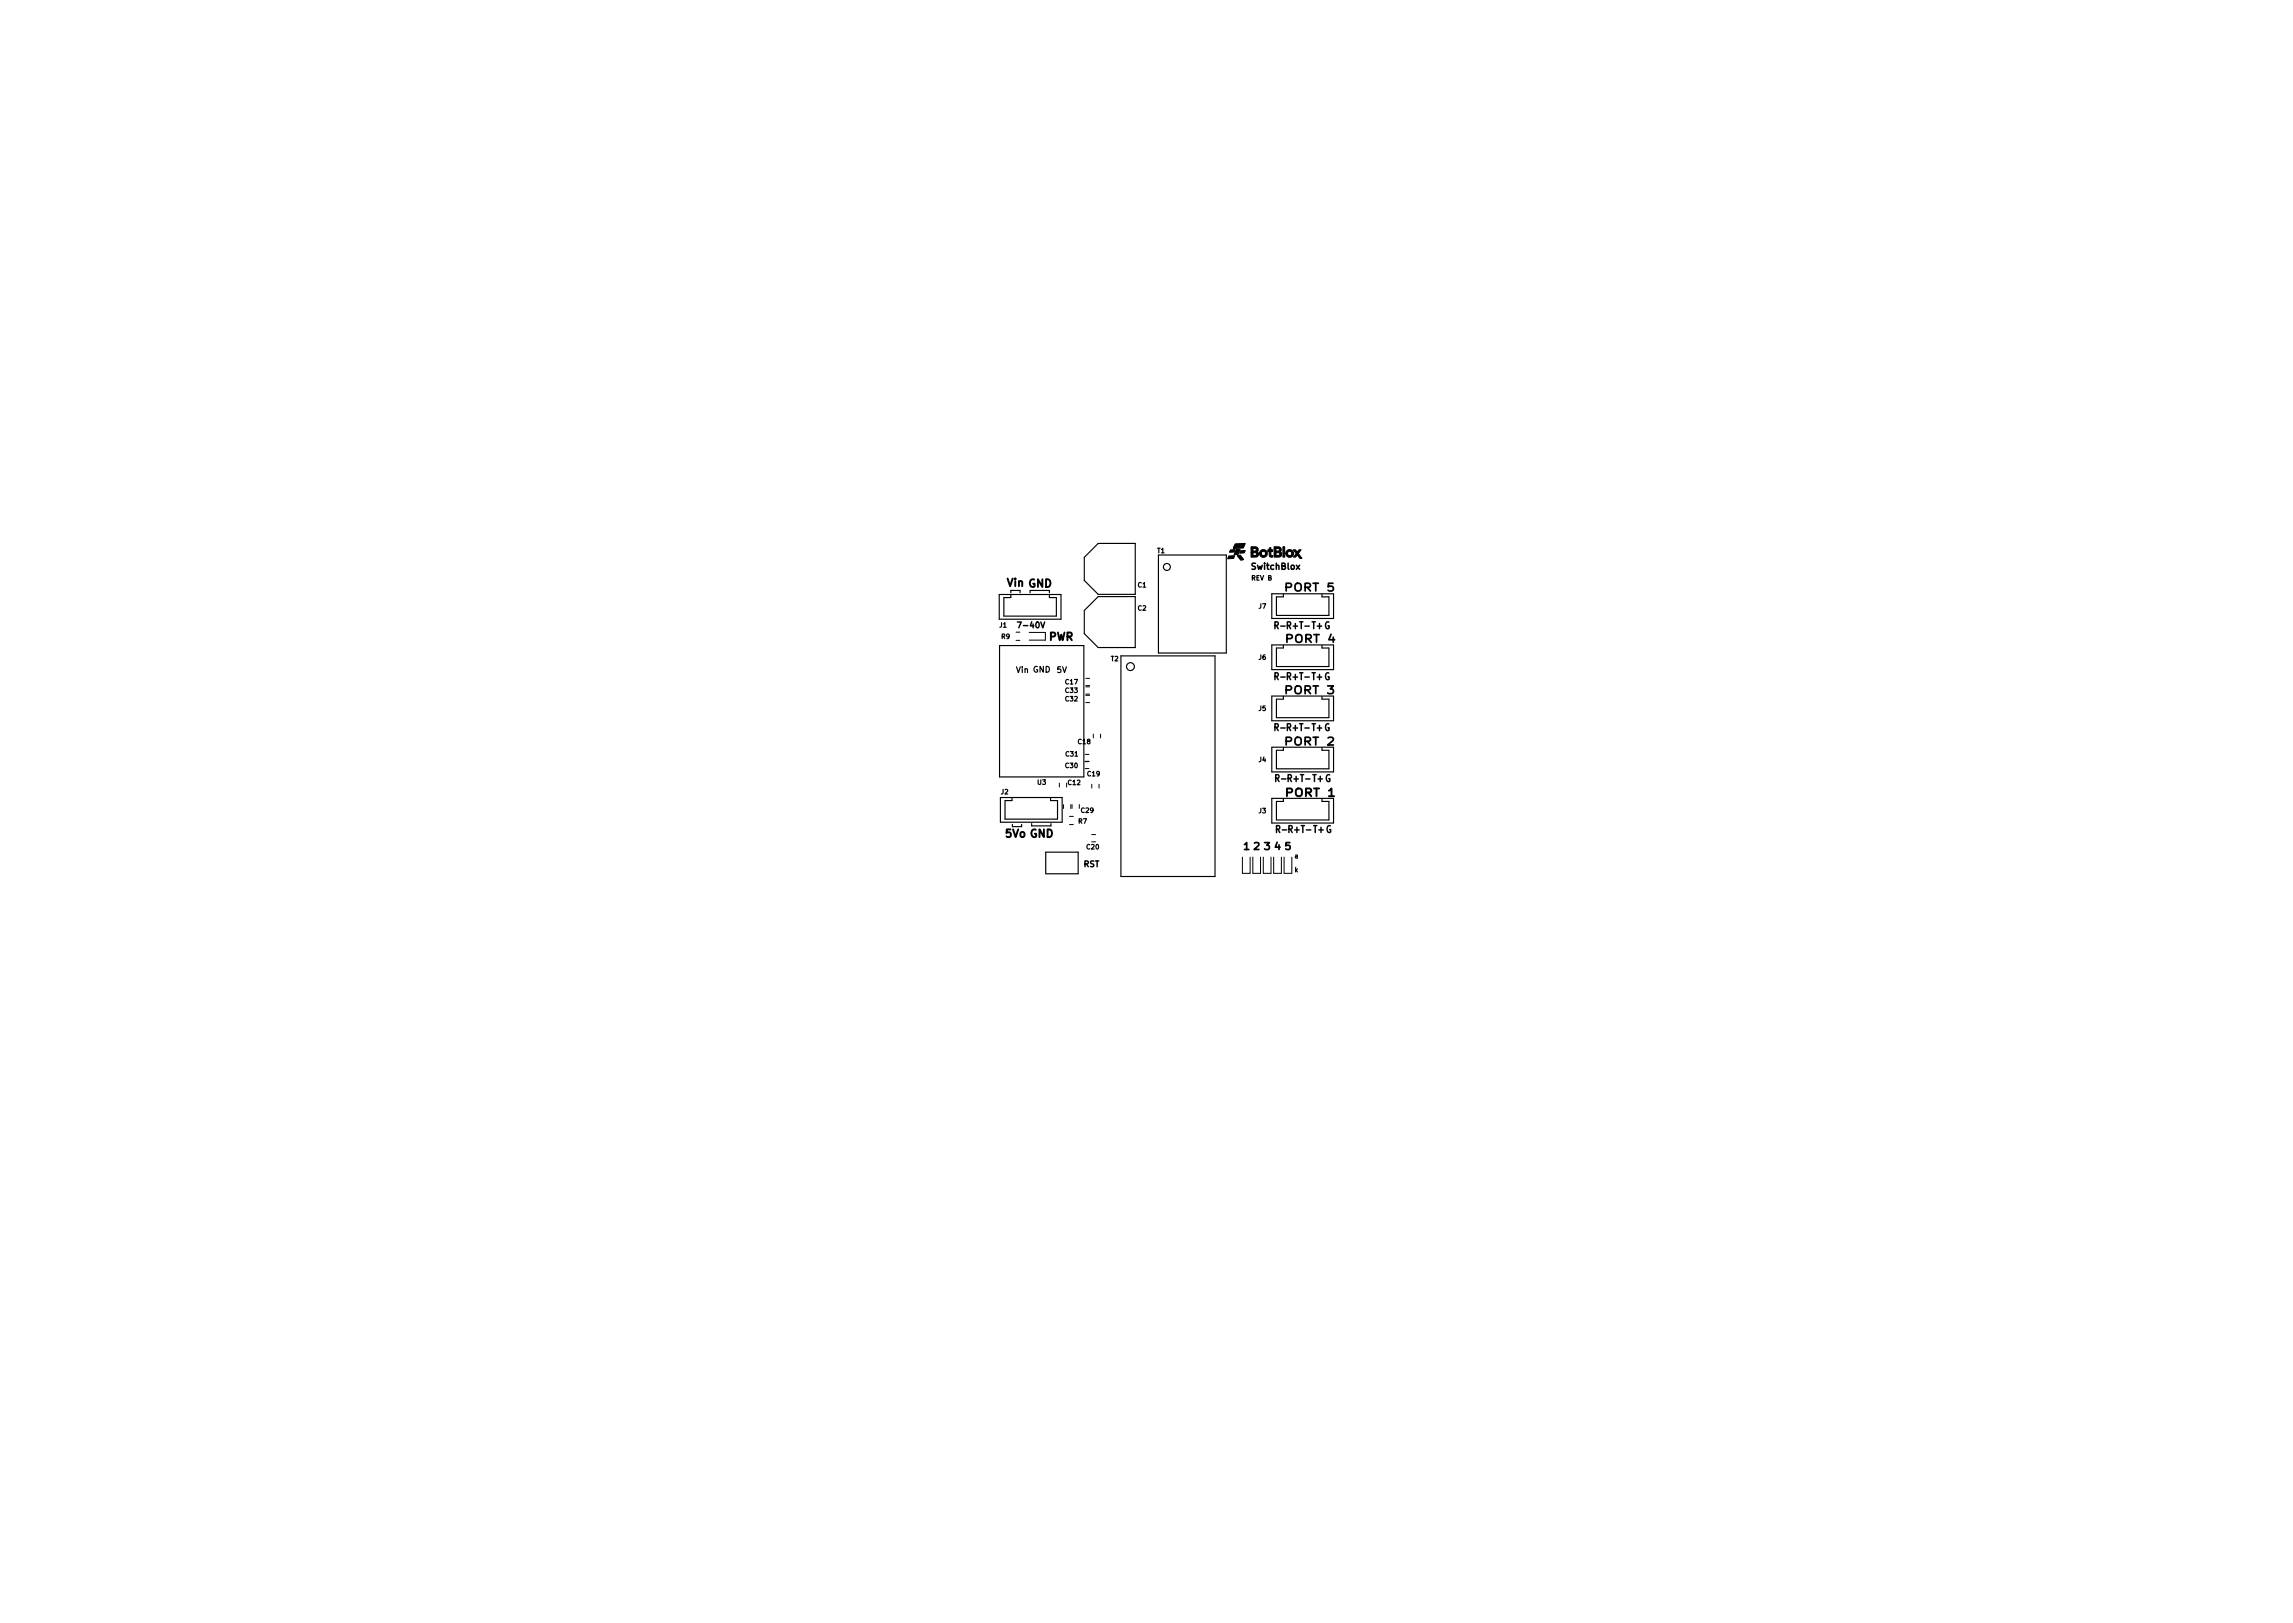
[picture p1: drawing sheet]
<svg xmlns="http://www.w3.org/2000/svg" width="297mm" height="210mm" viewBox="0 0 297 210" stroke-linecap="round" stroke-linejoin="round" font-family="sans-serif">
<defs><g id="words">
<g font-size="1.4">
<text x="130.5" y="76">Vin GND</text>
<text x="166.6" y="76.6">PORT 5</text>
<text x="135.8" y="83">PWR</text>
<text x="166.7" y="83.3">PORT 4</text>
<text x="166.6" y="89.9">PORT 3</text>
<text x="166.6" y="96.6">PORT 2</text>
<text x="166.7" y="103.2">PORT 1</text>
<text x="130.3" y="108.5">5Vo GND</text>
</g>
<g font-size="1.3">
<text x="165.3" y="81.5">R- R+ T- T+ G</text>
<text x="165.3" y="88.1">R- R+ T- T+ G</text>
<text x="165.3" y="94.7">R- R+ T- T+ G</text>
<text x="165.4" y="101.3">R- R+ T- T+ G</text>
<text x="165.5" y="107.9">R- R+ T- T+ G</text>
<text x="161.1" y="110.1">1</text>
<text x="162.4" y="110.1">2</text>
<text x="163.8" y="110.1">3</text>
<text x="165.1" y="110.1">4</text>
<text x="166.5" y="110.1">5</text>
</g>
<text font-size="1.1" x="162.2" y="73.8">SwitchBlox</text>
<g font-size="1">
<text x="132.1" y="81.4">7-40V</text>
<text x="131.6" y="87.2">Vin GND</text>
<text x="136.9" y="87.2">5V</text>
<text x="140.3" y="112.3">RST</text>
</g>
<g font-size=".8">
<text x="149.9" y="71.6">T1</text>
<text x="147.4" y="76.1">C1</text>
<text x="162.2" y="75.2">REV B</text>
<text x="129.5" y="81.3">J1</text>
<text x="129.7" y="82.8">R9</text>
<text x="147.4" y="79.1">C2</text>
<text x="163.1" y="78.8">J7</text>
<text x="138" y="88.6">C17</text>
<text x="138" y="89.7">C33</text>
<text x="143.9" y="85.6">T2</text>
<text x="163.1" y="85.5">J6</text>
<text x="138" y="90.8">C32</text>
<text x="163.1" y="92.1">J5</text>
<text x="134.4" y="101.7">U3</text>
<text x="138" y="99.5">C30</text>
<text x="138.1" y="98">C31</text>
<text x="138.4" y="101.7">C12</text>
<text x="139.7" y="96.4">C18</text>
<text x="140.9" y="100.6">C19</text>
<text x="163.1" y="98.7">J4</text>
<text x="129.7" y="102.9">J2</text>
<text x="139.7" y="106.7">R7</text>
<text x="140.1" y="105.3">C29</text>
<text x="163.1" y="105.3">J3</text>
<text x="140.8" y="110">C20</text>
<text x="167.7" y="113">k</text>
<text x="167.7" y="111.2">a</text>
</g>
</g></defs>
<g fill="none" stroke="#000" stroke-width=".15">
<path d="M129.4 77h8v3.2h-8zM130 79.8h6.8M130 77.4v2.4M130.9 76.5v.3M130.9 77v.4h-.9M132.1 76.5v.3M133.4 76.8v-.3h2.5v.3M135.9 77.1v.3h.9M136.8 77.4v2.4M140.5 79.1l1.8-1.8h4.8v6.6h-4.8l-1.8-1.8zM140.5 72.2l1.8-1.8h4.8v6.6h-4.8l-1.8-1.8zM150.1 71.9h8.8v12.7h-8.8z"/>
<path d="M164.7 76.9h8v3.2h-8zM166.3 76.9v.4M166.3 77.3h-1v2.4h6.9v-2.4h-.9M171.3 77v.3M129.5 83.6h10.9v17.1h-10.9zM145.2 85h12.2v28.5h-12.2zM164.7 96.8h8v3.2h-8zM164.7 86.7v-3.1l8-.1v3.2M164.7 90.2v3.2h8v-3.2M164.7 90.2h8M164.7 86.7h8M166.3 96.8v.4h-1v2.4h6.9v-2.4h-.9v-.3"/>
<path d="M166.3 83.6v.3l-1 .1v2.3h6.9v-2.4h-.9v-.3M166.3 90.2v.4h-1v2.4h6.9v-2.4h-.9v-.4M129.6 103.3h8v3.2h-8zM131.1 103.7h-.9v2.4h6.8v-2.4h-.9M131.1 103.3v.4M131.1 106.8v.3M132.3 106.8v.3M133.6 106.7v.3h2.5v-.3M135.5 110.4h4.2v2.8h-4.2zM136.1 103.4v.3M164.7 103.4h8v3.2h-8zM166.3 103.4v.4h-1v2.4h6.9v-2.4h-.9v-.3"/>
<circle cx="151.2" cy="73.4" r=".45"/>
<circle cx="146.4" cy="86.4" r=".51"/>
</g>
<path d="M131.8 80.6h.5l-.3 .7M134.8 80.6l.3 .7 .2-.7" fill="none" stroke="#000" stroke-width=".19"/>
<g fill="#000" stroke="#000" stroke-width=".13">
<path d="M159.2 72h.7a.37 .37 0 0 1-.5 .4h-.4zM159.4 71.2h.6a.31 .31 0 0 1-.2 .3 .31 .31 0 0 1-.3 0h-.2zM160.1 71.2h.5l-.2 .6-.5 .1zM160.3 72a.37 .37 0 0 1 .6 .2l.2 .3a.36 .36 0 0 1-.6-.2zM160 70.5l1.3-.1-.2 .6-1.3 .1v-.3h1.1v-.1h-.1l-.1 .1h-.3l.1-.1h-.1l-.2 .1h-.4zM160.7 71.4l.6-.1a.44 .44 0 0 1-.6 .4h-.1zM162.1 70.8h.3a.41 .41 0 0 1 .5 .2 .41 .41 0 0 1 0 .5 .42 .42 0 0 1 .1 .5 .42 .42 0 0 1-.6 .2h-.3v-.6h.2v.3h.2a.2 .2 0 0 0 .3 0 .2 .2 0 0 0-.1-.3h-.6v-.5h.2v.3h.2a.19 .19 0 0 0 .2-.2 .19 .19 0 0 0-.2-.1h-.4zM163.3 71.4a.51 .51 0 0 1 .8 0 .51 .51 0 0 1-.3 .8 .51 .51 0 0 1-.6-.5h.2a.28 .28 0 0 0 .4 .3 .28 .28 0 0 0 0-.5 .28 .28 0 0 0-.4 .1l-.2 .1zM164.4 71l.2-.1v.3h.3v.3h-.3v.4l.3 .1v.2a.34 .34 0 0 1-.4-.1 .34 .34 0 0 1-.1-.4v-.2h-.2v-.3h.2zM165 70.8h.4a.42 .42 0 0 1 .5 .2 .42 .42 0 0 1 0 .5 .42 .42 0 0 1 0 .5 .42 .42 0 0 1-.5 .2h-.4v-.2l.7-.1 .1-.1-.1-.2h-.4v.4h-.3v-.9h.3v.1a.22 .22 0 0 0 .2 .2 .22 .22 0 0 0 .2-.2l-.1-.1h-.6zM166.2 70.8h.2v1.4h-.2zM166.7 71.3a.5 .5 0 0 1 .8 .2 .5 .5 0 0 1-.3 .7 .5 .5 0 0 1-.6-.5h.2a.28 .28 0 0 0 .4 .2 .28 .28 0 0 0 .1-.4 .28 .28 0 0 0-.5 .1v.1h-.2z"/>
<path d="M167.6 71.2a.34 .34 0 0 1 .4 .3l.3-.3h.3l-.4 .5 .5 .6h-.3l-.4-.4a.31 .31 0 0 1-.4 .3l.3-.5z"/>
</g>
<g fill="none" stroke="#000" stroke-width=".13">
<path d="M131.6 81.9h.5M131.6 83h.5M133.3 81.9h2.1v1h-2.1M140.6 98.6h.5M140.6 99.6h.5M140.6 98.7h.5M140.6 97.7h.5M140.6 88.8h.6M140.6 87.9h.6M140.6 90.1h.6M140.6 91h.6M140.6 89.9h.6"/>
<path d="M140.6 89h.6M141.6 95.1v.5M142.6 95.1v.5M137.2 101.5v.5M137.8 104.2v.5M138.5 106.8h.5M138.5 105.8h.5M138.7 104.2v.5M138.9 104.2v.5M139.8 104.2v.5M141.4 108.1h.5M141.4 109.1h.5"/>
<path d="M141.4 101.6v.5M142.4 101.6v.5M160.9 111v2.1h1v-2.1M162.3 111v2.1h1v-2.1M163.6 111v2.1h1v-2.1M165 111v2.1h1v-2.1M166.3 111v2.1h1v-2.1"/>
</g>
<use href="#words"/>
</svg>
